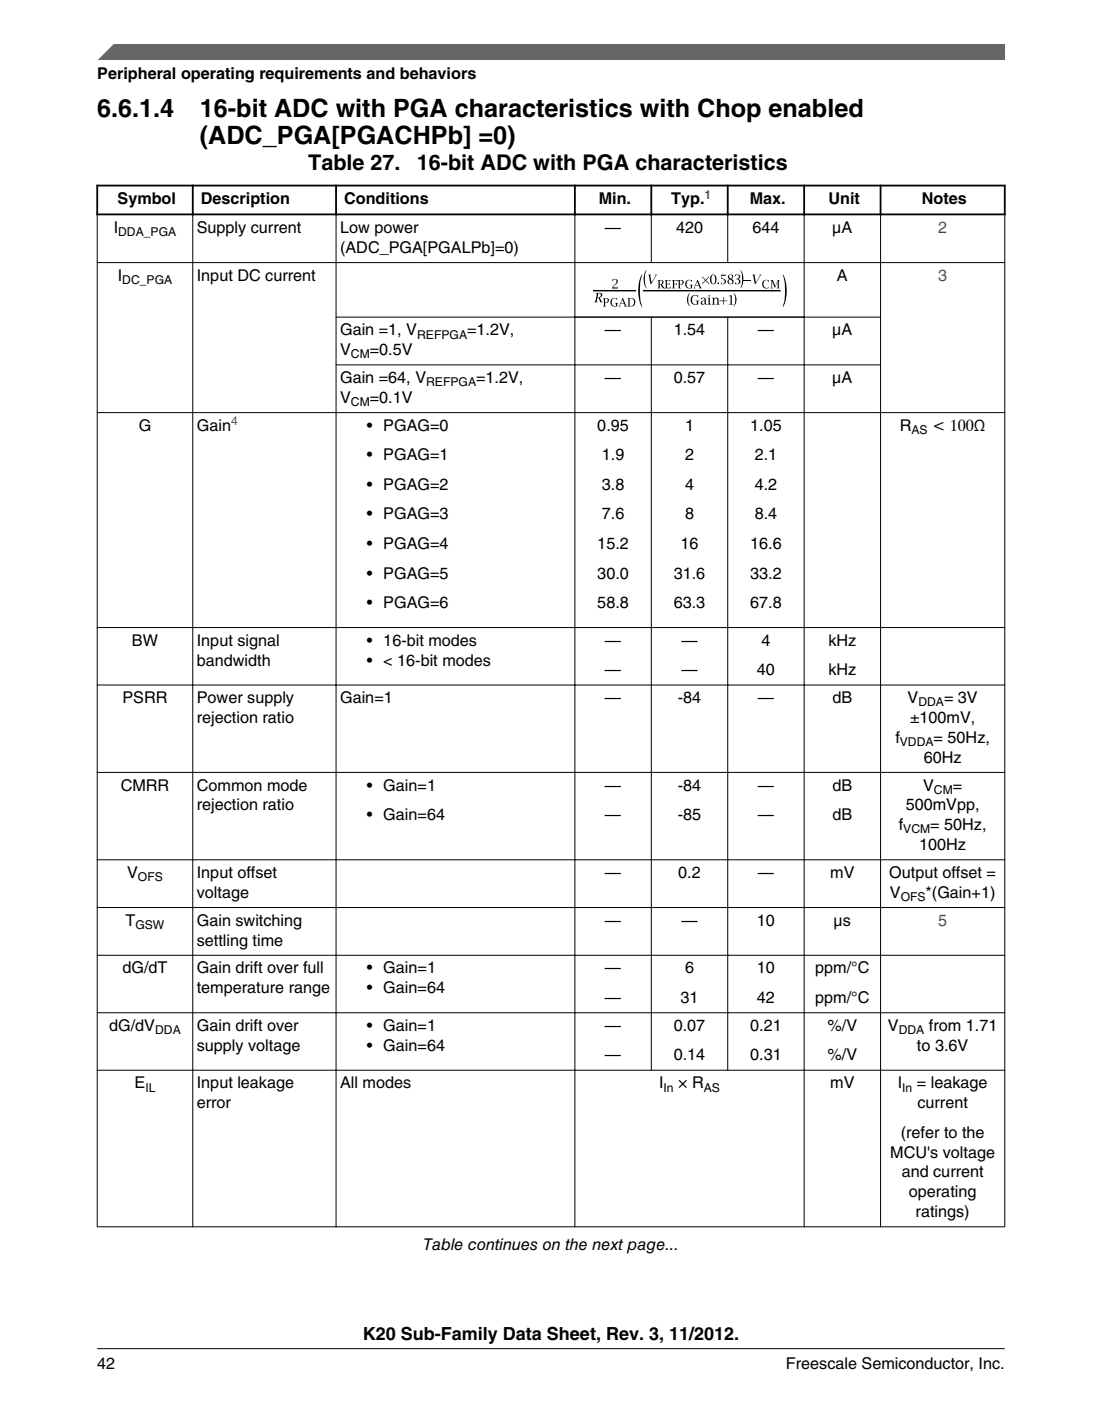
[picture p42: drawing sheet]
<svg xmlns="http://www.w3.org/2000/svg" width="216mm" height="274mm" viewBox="0 0 216 274" stroke-linecap="round" stroke-linejoin="round" font-family="sans-serif">
<defs><g id="words">
<g font-size="4.9">
<text x="19" y="23">6.6.1.4</text>
<text x="39.2" y="23">16-bit ADC with PGA characteristics with Chop enabled</text>
<text x="39.2" y="28.3">(ADC_PGA[PGACHPb] =0)</text>
</g>
<g font-size="4.2">
<text x="60.4" y="33.2">Table 27.</text>
<text x="81.7" y="33.2">16-bit ADC with PGA characteristics</text>
</g>
<text font-size="3.5" x="71.1" y="262.3">K20 Sub-Family Data Sheet, Rev. 3, 11/2012.</text>
<g font-size="3.2">
<text x="19" y="15.5">Peripheral operating requirements and behaviors</text>
<text x="23" y="40">Symbol</text>
<text x="39.4" y="40">Description</text>
<text x="67.4" y="40">Conditions</text>
<text x="117.3" y="40">Min.</text>
<text x="131.5" y="40">Typ.</text>
<text x="146.9" y="40">Max.</text>
<text x="162.3" y="40">Unit</text>
<text x="180.6" y="40">Notes</text>
<text x="22.3" y="45.6">I</text>
<text x="38.6" y="45.6">Supply current</text>
<text x="66.6" y="45.6">Low power</text>
<text x="118.5" y="45.6">—</text>
<text x="132.4" y="45.6">420</text>
<text x="147.4" y="45.6">644</text>
<text x="163.1" y="45.6">μA</text>
<text x="66.6" y="49.5">(ADC_PGA[PGALPb]=0)</text>
<text x="23.1" y="55">I</text>
<text x="38.6" y="55">Input DC current</text>
<text x="164" y="55">A</text>
<text x="66.6" y="65.7">Gain =1, V</text>
<text x="91.5" y="65.7">=1.2V,</text>
<text x="118.5" y="65.7">—</text>
<text x="132" y="65.7">1.54</text>
<text x="148.5" y="65.7">—</text>
<text x="163.1" y="65.7">μA</text>
<text x="66.6" y="69.5">V</text>
<text x="72.5" y="69.5">=0.5V</text>
<text x="66.6" y="75">Gain =64, V</text>
<text x="93.3" y="75">=1.2V,</text>
<text x="118.5" y="75">—</text>
<text x="132" y="75">0.57</text>
<text x="148.5" y="75">—</text>
<text x="163.1" y="75">μA</text>
<text x="66.6" y="78.9">V</text>
<text x="72.5" y="78.9">=0.1V</text>
<text x="27.2" y="84.3">G</text>
<text x="38.6" y="84.3">Gain</text>
<text x="71.9" y="84.3">• PGAG=0</text>
<text x="117" y="84.3">0.95</text>
<text x="134.2" y="84.3">1</text>
<text x="147" y="84.3">1.05</text>
<text x="176.3" y="84.3">R</text>
<text x="182.6" y="84.3">&lt; 100Ω</text>
<text x="71.9" y="90.1">• PGAG=1</text>
<text x="71.9" y="95.9">• PGAG=2</text>
<text x="117.9" y="90.1">1.9</text>
<text x="117.9" y="95.9">3.8</text>
<text x="134.2" y="90.1">2</text>
<text x="134.2" y="95.9">4</text>
<text x="147.9" y="90.1">2.1</text>
<text x="147.9" y="95.9">4.2</text>
<text x="71.9" y="101.7">• PGAG=3</text>
<text x="117.9" y="101.7">7.6</text>
<text x="134.2" y="101.7">8</text>
<text x="147.9" y="101.7">8.4</text>
<text x="71.9" y="107.5">• PGAG=4</text>
<text x="117" y="107.5">15.2</text>
<text x="133.3" y="107.5">16</text>
<text x="147" y="107.5">16.6</text>
<text x="71.9" y="113.3">• PGAG=5</text>
<text x="117" y="113.3">30.0</text>
<text x="132" y="113.3">31.6</text>
<text x="147" y="113.3">33.2</text>
<text x="71.9" y="119.1">• PGAG=6</text>
<text x="117" y="119.1">58.8</text>
<text x="132" y="119.1">63.3</text>
<text x="147" y="119.1">67.8</text>
<text x="25.9" y="126.4">BW</text>
<text x="38.6" y="126.4">Input signal</text>
<text x="38.6" y="130.3">bandwidth</text>
<text x="71.9" y="126.4">• 16-bit modes</text>
<text x="71.9" y="130.3">• &lt; 16-bit modes</text>
<text x="118.5" y="126.4">—</text>
<text x="133.5" y="126.4">—</text>
<text x="149.2" y="126.4">4</text>
<text x="162.3" y="126.4">kHz</text>
<text x="24" y="137.7">PSRR</text>
<text x="38.6" y="137.7">Power supply</text>
<text x="66.6" y="137.7">Gain=1</text>
<text x="118.5" y="132.2">—</text>
<text x="118.5" y="137.7">—</text>
<text x="132.8" y="137.7">-84</text>
<text x="133.5" y="132.2">—</text>
<text x="148.3" y="132.2">40</text>
<text x="148.5" y="137.7">—</text>
<text x="162.3" y="132.2">kHz</text>
<text x="163.1" y="137.7">dB</text>
<text x="177.8" y="137.7">V</text>
<text x="184.9" y="137.7">= 3V</text>
<text x="38.6" y="141.6">rejection ratio</text>
<text x="178.3" y="141.6">±100mV,</text>
<text x="175.4" y="145.5">f</text>
<text x="181" y="149.3">60Hz</text>
<text x="182.9" y="145.5">= 50Hz,</text>
<text x="23.6" y="154.8">CMRR</text>
<text x="38.6" y="154.8">Common mode</text>
<text x="71.9" y="154.8">• Gain=1</text>
<text x="118.5" y="154.8">—</text>
<text x="132.8" y="154.8">-84</text>
<text x="148.5" y="154.8">—</text>
<text x="163.1" y="154.8">dB</text>
<text x="180.8" y="154.8">V</text>
<text x="186.7" y="154.8">=</text>
<text x="38.6" y="158.7">rejection ratio</text>
<text x="71.9" y="160.6">• Gain=64</text>
<text x="118.5" y="160.6">—</text>
<text x="132.8" y="160.6">-85</text>
<text x="148.5" y="160.6">—</text>
<text x="163.1" y="160.6">dB</text>
<text x="177.4" y="158.7">500mVpp,</text>
<text x="176.1" y="162.6">f</text>
<text x="180.1" y="166.4">100Hz</text>
<text x="182.3" y="162.6">= 50Hz,</text>
<text x="24.9" y="171.9">V</text>
<text x="38.6" y="171.9">Input offset</text>
<text x="118.5" y="171.9">—</text>
<text x="132.9" y="171.9">0.2</text>
<text x="148.5" y="171.9">—</text>
<text x="162.7" y="171.9">mV</text>
<text x="174.2" y="171.9">Output offset =</text>
<text x="38.6" y="175.8">voltage</text>
<text x="174.3" y="175.8">V</text>
<text x="181.4" y="175.8">*(Gain+1)</text>
<text x="24.6" y="181.3">T</text>
<text x="38.6" y="181.3">Gain switching</text>
<text x="38.6" y="185.1">settling time</text>
<text x="118.5" y="181.3">—</text>
<text x="133.5" y="181.3">—</text>
<text x="148.3" y="181.3">10</text>
<text x="163.3" y="181.3">µs</text>
<text x="24" y="190.6">dG/dT</text>
<text x="38.6" y="190.6">Gain drift over full</text>
<text x="71.9" y="190.6">• Gain=1</text>
<text x="118.5" y="190.6">—</text>
<text x="134.2" y="190.6">6</text>
<text x="148.3" y="190.6">10</text>
<text x="159.7" y="190.6">ppm/°C</text>
<text x="38.6" y="194.5">temperature range</text>
<text x="71.9" y="194.5">• Gain=64</text>
<text x="118.5" y="196.4">—</text>
<text x="133.3" y="196.4">31</text>
<text x="148.3" y="196.4">42</text>
<text x="159.7" y="196.4">ppm/°C</text>
<text x="21.4" y="201.9">dG/dV</text>
<text x="38.6" y="201.9">Gain drift over</text>
<text x="71.9" y="201.9">• Gain=1</text>
<text x="118.5" y="201.9">—</text>
<text x="132" y="201.9">0.07</text>
<text x="147" y="201.9">0.21</text>
<text x="162.1" y="201.9">%/V</text>
<text x="174" y="201.9">V</text>
<text x="182" y="201.9">from 1.71</text>
<text x="38.6" y="205.7">supply voltage</text>
<text x="71.9" y="205.7">• Gain=64</text>
<text x="118.5" y="207.6">—</text>
<text x="132" y="207.6">0.14</text>
<text x="147" y="207.6">0.31</text>
<text x="162.1" y="207.6">%/V</text>
<text x="179.7" y="205.7">to 3.6V</text>
<text x="26.4" y="213.1">E</text>
<text x="38.6" y="213.1">Input leakage</text>
<text x="66.6" y="213.1">All modes</text>
<text x="129.1" y="213.1">I</text>
<text x="132.9" y="213.1">× R</text>
<text x="162.7" y="213.1">mV</text>
<text x="175.9" y="213.1">I</text>
<text x="179.6" y="213.1">= leakage</text>
<text x="38.6" y="217">error</text>
<text x="179.7" y="217">current</text>
<text x="174.4" y="226.7">MCU's voltage</text>
<text x="176.5" y="222.8">(refer to the</text>
<text x="176.7" y="230.5">and current</text>
<text x="178.1" y="234.4">operating</text>
<text x="179.4" y="238.3">ratings)</text>
<text x="82.9" y="244.8">Table continues on the next page...</text>
<text x="19.1" y="268">42</text>
<text x="154" y="268">Freescale Semiconductor, Inc.</text>
</g>
<g font-size="3.2" fill="#00f">
<text x="183.8" y="45.6">2</text>
<text x="183.8" y="55">3</text>
<text x="183.8" y="181.3">5</text>
</g>
<g font-size="2.4" fill="#00f">
<text x="138" y="38.9">1</text>
<text x="45.3" y="83.3">4</text>
</g>
<g font-size="2.4">
<text x="23.2" y="46.3">DDA_PGA</text>
<text x="24" y="55.6">DC_PGA</text>
<text x="68.8" y="70.2">CM</text>
<text x="81.7" y="66.3">REFPGA</text>
<text x="83.5" y="75.6">REFPGA</text>
<text x="68.8" y="79.5">CM</text>
<text x="178.6" y="85">AS</text>
<text x="179.9" y="138.3">DDA</text>
<text x="176.3" y="146.1">VDDA</text>
<text x="183" y="155.4">CM</text>
<text x="177" y="163.2">VCM</text>
<text x="27" y="172.5">OFS</text>
<text x="176.5" y="176.4">OFS</text>
<text x="26.5" y="181.9">GSW</text>
<text x="30.4" y="202.5">DDA</text>
<text x="176.1" y="202.5">DDA</text>
<text x="28.5" y="213.7">IL</text>
<text x="130" y="213.7">In</text>
<text x="137.9" y="213.7">AS</text>
<text x="176.8" y="213.7">In</text>
</g>
</g></defs>
<path d="M116.3 56.9h8.2M126.1 56.9h26.7" fill="none" stroke="#000" stroke-width=".28"/>
<g fill="#000">
<path d="M120 54.7a.59 .59 0 0 1 .7 0 .59 .59 0 0 1 .2 .7l-.8 .9h.9v.2h-1.1l.4-.6a.64 .64 0 0 0 .4-.6 .64 .64 0 0 0-.3-.6l-.2 .1-.1 .3h-.1zM125.8 53.7a12.3 12.3 0 0 0 0 6.5 7.3 7.3 0 0 1 0-6.5zM126.7 52.8a5.3 5.3 0 0 0 0 3.7 3.2 3.2 0 0 1 0-3.7zM127 53.8h.6l-.2 .1 .2 1.4 .9-1.4-.2-.1h.5l-1.2 1.8h-.2zM135.2 57.3v.1a2.67 2.67 0 0 0 0 2.6 1.83 1.83 0 0 1 0-2.7zM137.5 54.2h.1l.6 .6 .7-.6h.1l-.7 .7 .7 .6-.1 .1-.7-.6-.6 .6-.1-.1 .6-.6zM141 58.8h.7v-.6h.1v.6h.7v.2h-.7v.6h-.1v-.6h-.7zM142.8 57.9l.6-.1v1.7l.3 .1h-.9l.3-.1v-.2v-1.3zM143.7 57.3a1.83 1.83 0 0 1 0 2.7 2.84 2.84 0 0 0 0-2.7zM145.1 52.8a3.2 3.2 0 0 1 0 3.7 5.3 5.3 0 0 0 0-3.7zM145.6 54.8h1.5v.1h-1.5zM147.4 53.8h.6l-.2 .1 .3 1.4 .8-1.4-.2-.1h.5l-1.2 1.8h-.1z"/>
<path d="M153.4 53.7a7.3 7.3 0 0 1 0 6.5 12.3 12.3 0 0 0 0-6.5z"/>
<path d="M116.7 57.4h.5a.52 .52 0 0 1 .8 .2 .52 .52 0 0 1-.5 .7l.6 .9h-.5l-.4-.9h-.2l-.1 .6 .2 .3h-.7l.2-.2 .3-1.3v-.2zM117.2 57.4l-.1 .8a.43 .43 0 0 0 .5-.2 .43 .43 0 0 0-.2-.6z"/>
<path d="M118.1 58.4l1.1 .1 .1 .3-.1 .3-.7 .2 .1 .6 .2 .1h-.7l.2-.3v-1.2zM118.5 58.4v.9l.2-.1 .3-.1 .1-.4-.2-.2zM119.8 58.6l.3-.2h.6h.2v.3h-.1a.48 .48 0 0 0-.6-.3 .48 .48 0 0 0-.3 .5 .71 .71 0 0 0 0 .8 .71 .71 0 0 0 .8 .2v-.5l-.2-.1h.6l-.2 .1v.6a.91 .91 0 0 1-1.2-.3 .91 .91 0 0 1 .1-1.1zM122 58.4l.8 1.6h-.6l.2-.1-.1-.4h-.7l-.2 .4 .2 .1h-.4zM121.9 58.7l-.3 .7h.6zM122.9 58.4h.5a.83 .83 0 0 1 1.1 .6 .83 .83 0 0 1-.8 1h-.8l.2-.3v-1.2zM123.3 58.4l.1 1.4 .2 .1a.75 .75 0 0 0 .6-.8 .75 .75 0 0 0-.9-.7z"/>
<path d="M128.8 54.8h.4a.53 .53 0 0 1 .6 .1 .53 .53 0 0 1 .1 .6l-.2 .2 .6 .8h-.4l-.5-.8h-.2l.1 .6 .1 .2h-.6l.2-.3v-1.2zM129.3 54.9v.8l.1-.1 .3-.1 .1-.4-.2-.2zM130.2 54.8h1.1v.3l-.1-.2h-.5v.7l.5-.2v.4l-.5-.1v.5a.45 .45 0 0 0 .7 0v.3h-1.2l.2-.3v-1.2zM131.6 54.8h1.1v.3l-.1-.2h-.5v.7l.5-.2v.4l-.5-.1v.6l.2 .2h-.7l.2-.3v-1.2zM132.8 54.8l1 .1 .2 .3-.1 .3-.7 .3v.6l.2 .1h-.6l.2-.3v-1.2zM133.2 54.9v.8h.2l.2-.1 .1-.5-.1-.2zM134.5 55l.2-.2h.6l.3 .1v.3l-.2-.1a.48 .48 0 0 0-.5-.2 .48 .48 0 0 0-.4 .4 .71 .71 0 0 0 .1 .8 .71 .71 0 0 0 .7 .3v-.5l-.2-.1h.7l-.2 .1v.5a.91 .91 0 0 1-1.2-.2 .91 .91 0 0 1 .1-1.2zM136.6 54.8l.9 1.7h-.6l.2-.2-.2-.3h-.7l-.1 .3 .1 .2h-.4zM136.6 55.1l-.3 .8h.6z"/>
<path d="M135.5 58l.3-.2h.7l.3 .1v.3l-.2-.1a.54 .54 0 0 0-.6-.2 .54 .54 0 0 0-.4 .5 .79 .79 0 0 0 .1 .9 .79 .79 0 0 0 .8 .2v-.5l-.2-.1h.7l-.2 .1v.6a1.02 1.02 0 0 1-1.3-.3 1.02 1.02 0 0 1 0-1.3zM137.4 58.4l.4-.1 .4 .1 .1 1 .2 .2h-.3l-.1-.1a.42 .42 0 0 1-.6 .1 .42 .42 0 0 1-.1-.5l.6-.3v-.4h-.3l-.3 .2zM137.6 59v.5l.4-.1v-.5zM138.6 58.3h.5v1.1l.2 .2h-.7l.2-.1v-.2v-.8zM138.8 57.8h.3v.3h-.3zM139.4 58.3h.5l.1 .2a.47 .47 0 0 1 .7-.1l.1 1.1 .2 .1h-.7l.2-.3v-.7l-.2-.2-.4 .2v.9l.2 .1h-.7l.2-.1 .1-.2v-.8z"/>
<path d="M139.3 53.9l.2-.1a.76 .76 0 0 1 .8 .2 .76 .76 0 0 1 .1 .8 .68 .68 0 0 1-.7 .9 .68 .68 0 0 1-.6-1zM139.6 53.9l-.2 .9 .1 .6 .2 .2a1.22 1.22 0 0 0 0-1.8zM140.6 55.3h.3v.3h-.3zM141.3 53.8h.9v.2h-.9v.5a.62 .62 0 0 1 .8 .3 .62 .62 0 0 1-.1 .8h-.8v-.3l.4 .3a.52 .52 0 0 0 .3-.7 .52 .52 0 0 0-.6-.3zM142.8 53.9l.4-.2 .4 .2v.3l-.3 .4a.56 .56 0 0 1 .3 .7 .56 .56 0 0 1-.7 .3 .56 .56 0 0 1-.3-.8l.2-.2a.44 .44 0 0 1 0-.7zM142.9 53.9l-.1 .3 .4 .4 .2-.5-.1-.2zM142.9 54.7a.46 .46 0 0 0-.1 .6 .46 .46 0 0 0 .6 .2v-.5zM144 53.8a.64 .64 0 0 1 1 .4l-.4 .4a.56 .56 0 0 1 .4 .8 .56 .56 0 0 1-.8 .2h-.2v-.3l.3 .3a.44 .44 0 0 0 .5-.3 .44 .44 0 0 0-.2-.6l-.4-.1 .4-.1 .2-.3-.1-.3-.3-.1-.4 .3z"/>
<path d="M149.5 55l.8-.2 .3 .1v.3l-.1-.1a.46 .46 0 0 0-.5-.2 .46 .46 0 0 0-.4 .4 .72 .72 0 0 0 .2 .9 .72 .72 0 0 0 .8 .1 .84 .84 0 0 1-1.1-.1 .84 .84 0 0 1 0-1.2zM150.9 54.8h.5l.5 1.2 .5-1.2h.4l-.2 .3v1.2l.2 .2h-.6l.2-.2v-1.3l-.6 1.3-.5-1.3v1.3l.2 .2h-.6l.2-.3v-1.2z"/>
</g>
<g fill="#fff">
<path d="M157.6 51.5h14.8v10.5h-14.8z" fill-rule="evenodd"/>
<path d="M172.6 51.5h24.2v29.2h-24.2z" fill-rule="evenodd"/>
<path d="M65.9 62.2h46.6v9.2h-46.6z" fill-rule="evenodd"/>
<path d="M112.7 62.2h14.8v9.2h-14.8z" fill-rule="evenodd"/>
<path d="M127.7 62.2h14.8v9.2h-14.8z" fill-rule="evenodd"/>
<path d="M142.7 62.2h14.8v9.2h-14.8z" fill-rule="evenodd"/>
<path d="M157.6 62.2h14.8v9.2h-14.8z" fill-rule="evenodd"/>
<path d="M65.9 71.5h46.6v9.2h-46.6z" fill-rule="evenodd"/>
<path d="M112.7 71.5h14.8v9.2h-14.8z" fill-rule="evenodd"/>
<path d="M127.7 71.5h14.8v9.2h-14.8z" fill-rule="evenodd"/>
<path d="M142.7 71.5h14.8v9.2h-14.8z" fill-rule="evenodd"/>
<path d="M157.6 71.5h14.8v9.2h-14.8z" fill-rule="evenodd"/>
<path d="M19.1 80.9h18.6v41.9h-18.6z" fill-rule="evenodd"/>
<path d="M37.9 80.9h27.9v41.9h-27.9z" fill-rule="evenodd"/>
<path d="M65.9 80.9h46.6v41.9h-46.6z" fill-rule="evenodd"/>
<path d="M112.7 80.9h14.8v41.9h-14.8z" fill-rule="evenodd"/>
<path d="M127.7 80.9h14.8v41.9h-14.8z" fill-rule="evenodd"/>
<path d="M142.7 80.9h14.8v41.9h-14.8z" fill-rule="evenodd"/>
<path d="M157.6 80.9h14.8v41.9h-14.8z" fill-rule="evenodd"/>
<path d="M172.6 80.9h24.2v41.9h-24.2z" fill-rule="evenodd"/>
<path d="M19.1 123h18.6v11h-18.6z" fill-rule="evenodd"/>
<path d="M37.9 123h27.9v11h-27.9z" fill-rule="evenodd"/>
<path d="M65.9 123h46.6v11h-46.6z" fill-rule="evenodd"/>
<path d="M112.7 123h14.8v11h-14.8z" fill-rule="evenodd"/>
<path d="M127.7 123h14.8v11h-14.8z" fill-rule="evenodd"/>
<path d="M142.7 123h14.8v11h-14.8z" fill-rule="evenodd"/>
<path d="M157.6 123h14.8v11h-14.8z" fill-rule="evenodd"/>
<path d="M172.6 123h24.2v11h-24.2z" fill-rule="evenodd"/>
<path d="M19.1 134.2h18.6v17h-18.6z" fill-rule="evenodd"/>
<path d="M37.9 134.2h27.9v17h-27.9z" fill-rule="evenodd"/>
<path d="M65.9 134.2h46.6v17h-46.6z" fill-rule="evenodd"/>
<path d="M112.7 134.2h14.8v17h-14.8z" fill-rule="evenodd"/>
<path d="M127.7 134.2h14.8v17h-14.8z" fill-rule="evenodd"/>
<path d="M142.7 134.2h14.8v17h-14.8z" fill-rule="evenodd"/>
<path d="M157.6 134.2h14.8v17h-14.8z" fill-rule="evenodd"/>
<path d="M172.6 134.2h24.2v17h-24.2z" fill-rule="evenodd"/>
<path d="M19.1 151.3h18.6v17h-18.6z" fill-rule="evenodd"/>
<path d="M37.9 151.3h27.9v17h-27.9z" fill-rule="evenodd"/>
<path d="M65.9 151.3h46.6v17h-46.6z" fill-rule="evenodd"/>
<path d="M112.7 151.3h14.8v17h-14.8z" fill-rule="evenodd"/>
<path d="M127.7 151.3h14.8v17h-14.8z" fill-rule="evenodd"/>
<path d="M142.7 151.3h14.8v17h-14.8z" fill-rule="evenodd"/>
<path d="M157.6 151.3h14.8v17h-14.8z" fill-rule="evenodd"/>
<path d="M172.6 151.3h24.2v17h-24.2z" fill-rule="evenodd"/>
<path d="M19.1 168.4h18.6v9.2h-18.6z" fill-rule="evenodd"/>
<path d="M37.9 168.4h27.9v9.2h-27.9z" fill-rule="evenodd"/>
<path d="M65.9 168.4h46.6v9.2h-46.6z" fill-rule="evenodd"/>
<path d="M112.7 168.4h14.8v9.2h-14.8z" fill-rule="evenodd"/>
<path d="M127.7 168.4h14.8v9.2h-14.8z" fill-rule="evenodd"/>
<path d="M142.7 168.4h14.8v9.2h-14.8z" fill-rule="evenodd"/>
<path d="M157.6 168.4h14.8v9.2h-14.8z" fill-rule="evenodd"/>
<path d="M172.6 168.4h24.2v9.2h-24.2z" fill-rule="evenodd"/>
<path d="M19.1 177.8h18.6v9.2h-18.6z" fill-rule="evenodd"/>
<path d="M37.9 177.8h27.9v9.2h-27.9z" fill-rule="evenodd"/>
<path d="M65.9 177.8h46.6v9.2h-46.6z" fill-rule="evenodd"/>
<path d="M112.7 177.8h14.8v9.2h-14.8z" fill-rule="evenodd"/>
<path d="M127.7 177.8h14.8v9.2h-14.8z" fill-rule="evenodd"/>
<path d="M142.7 177.8h14.8v9.2h-14.8z" fill-rule="evenodd"/>
<path d="M157.6 177.8h14.8v9.2h-14.8z" fill-rule="evenodd"/>
<path d="M172.6 177.8h24.2v9.2h-24.2z" fill-rule="evenodd"/>
<path d="M19.1 187.1h18.6v11.1h-18.6z" fill-rule="evenodd"/>
<path d="M37.9 187.1h27.9v11.1h-27.9z" fill-rule="evenodd"/>
<path d="M65.9 187.1h46.6v11.1h-46.6z" fill-rule="evenodd"/>
<path d="M112.7 187.1h14.8v11.1h-14.8z" fill-rule="evenodd"/>
<path d="M127.7 187.1h14.8v11.1h-14.8z" fill-rule="evenodd"/>
<path d="M142.7 187.1h14.8v11.1h-14.8z" fill-rule="evenodd"/>
<path d="M157.6 187.1h14.8v11.1h-14.8z" fill-rule="evenodd"/>
<path d="M172.6 187.1h24.2v11.1h-24.2z" fill-rule="evenodd"/>
<path d="M19.1 198.4h18.6v11.1h-18.6z" fill-rule="evenodd"/>
<path d="M37.9 198.4h27.9v11.1h-27.9z" fill-rule="evenodd"/>
<path d="M65.9 198.4h46.6v11.1h-46.6z" fill-rule="evenodd"/>
<path d="M112.7 198.4h14.8v11.1h-14.8z" fill-rule="evenodd"/>
<path d="M127.7 198.4h14.8v11.1h-14.8z" fill-rule="evenodd"/>
<path d="M142.7 198.4h14.8v11.1h-14.8z" fill-rule="evenodd"/>
<path d="M157.6 198.4h14.8v11.1h-14.8z" fill-rule="evenodd"/>
<path d="M172.6 198.4h24.2v11.1h-24.2z" fill-rule="evenodd"/>
<path d="M19.1 209.6h18.6v30.5h-18.6z" fill-rule="evenodd"/>
<path d="M37.9 209.6h27.9v30.5h-27.9z" fill-rule="evenodd"/>
<path d="M65.9 209.6h46.6v30.5h-46.6z" fill-rule="evenodd"/>
<path d="M112.7 209.6h44.8v30.5h-44.8z" fill-rule="evenodd"/>
<path d="M157.6 209.6h14.8v30.5h-14.8z" fill-rule="evenodd"/>
<path d="M172.6 209.6h24.2v30.5h-24.2z" fill-rule="evenodd"/>
</g>
<path d="M18.9 36.3h178.1M19 36.2v6M37.8 36.2v6M65.8 36.2v6M112.6 36.2v6M127.6 36.2v6M142.6 36.2v6M157.5 36.2v6M172.5 36.2v6M196.8 36.2v6M18.9 42h178.1" fill="none" stroke="#000" stroke-width=".35"/>
<g fill="none" stroke="#000" stroke-width=".2">
<path d="M19 51.4h177.9M19 42.1v198.2M37.8 41.8v198.5M65.8 41.8v198.5M112.6 41.8v198.5M127.6 41.8v9.7M142.6 41.8v9.7M157.5 41.8v198.5M172.5 41.8v198.5M196.8 42.1v198.2M65.8 62.1h106.8M65.8 71.4h106.8"/>
<path d="M127.6 62v147.6M142.6 62v147.6M19 80.8h177.9M19 122.9h177.9M19 134.1h177.9M19 151.2h177.9M19 168.3h177.9M19 177.7h177.9M19 187h177.9M19 198.3h177.9M19 209.6h177.9M19 240.2h177.9"/>
</g>
<path d="M19 11.7l5.7-3.1 172.2 .1v3z" fill="#666"/>
<path d="M22.5 8.6l-3.1 3.1" fill="none" stroke="#666" stroke-width=".28"/>
<path d="M19 264.1h177.8" fill="none" stroke="#000" stroke-width=".2"/>
<use href="#words"/>
</svg>
